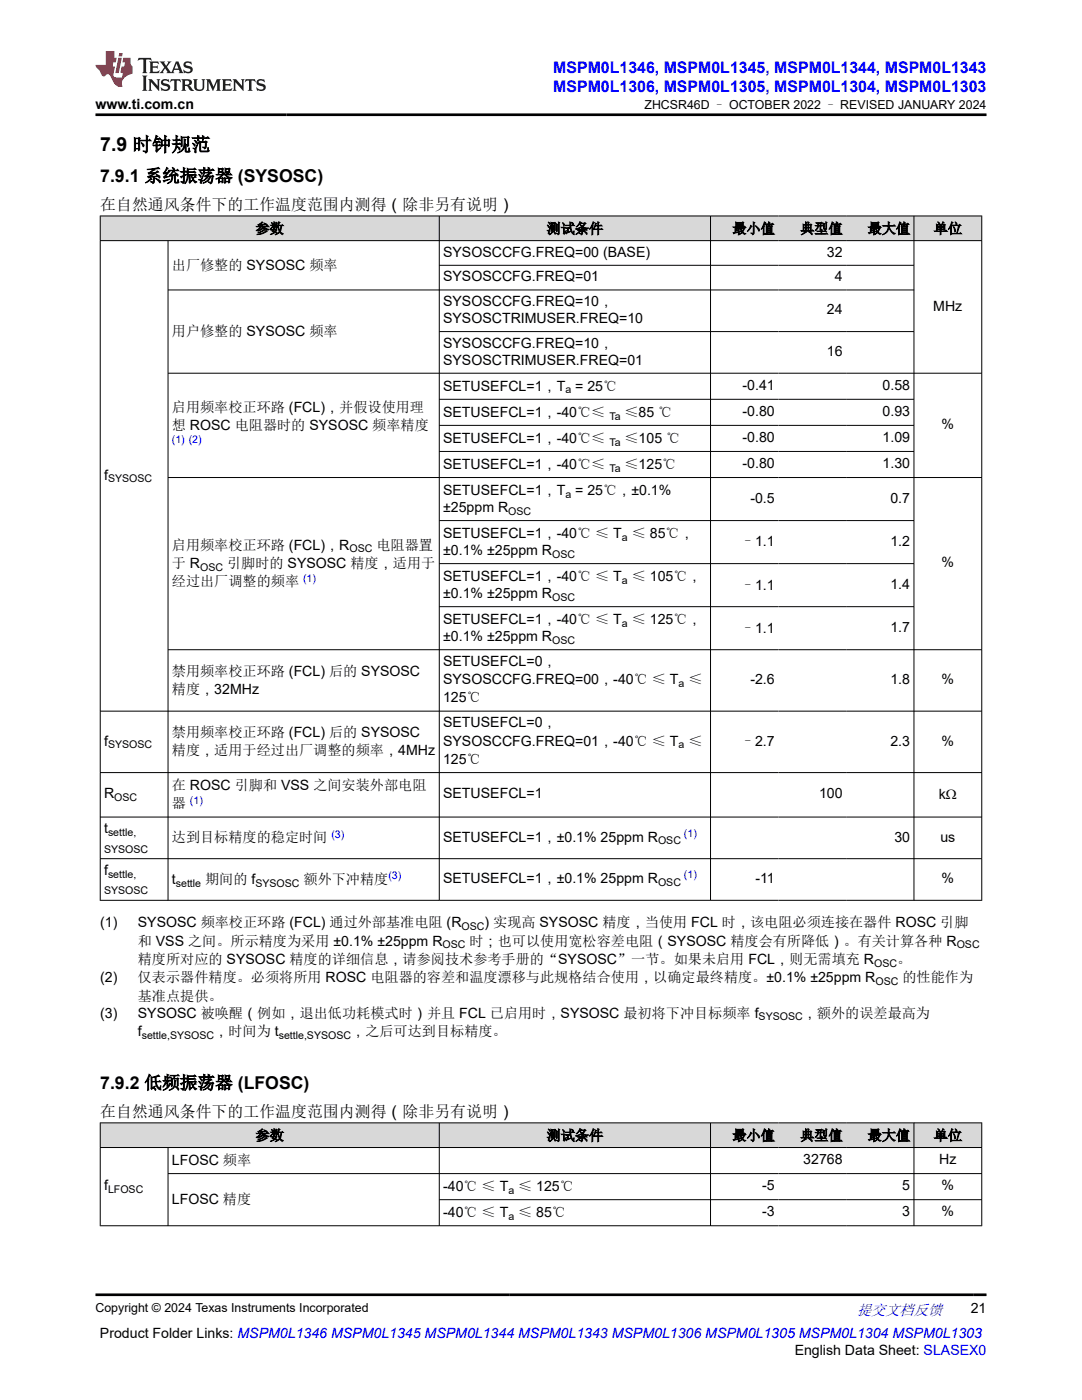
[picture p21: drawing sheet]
<svg xmlns="http://www.w3.org/2000/svg" width="216mm" height="279mm" viewBox="0 0 216 279" stroke-linecap="round" stroke-linejoin="round" font-family="sans-serif">
<defs><g id="words">
<text font-size="3.9" x="20" y="30.2">7.9 时钟规范</text>
<g font-size="3.5">
<text x="20" y="36.3">7.9.1 系统振荡器 (SYSOSC)</text>
<text x="20" y="217.3">7.9.2 低频振荡器 (LFOSC)</text>
</g>
<g font-size="3.2" fill="#00f">
<text x="110.4" y="14.5">MSPM0L1346, MSPM0L1345, MSPM0L1344, MSPM0L1343</text>
<text x="110.4" y="18.3">MSPM0L1306, MSPM0L1305, MSPM0L1304, MSPM0L1303</text>
</g>
<g font-size="3.2">
<text x="20" y="42">在自然通风条件下的工作温度范围内测得（除非另有说明）</text>
<text x="20" y="222.9">在自然通风条件下的工作温度范围内测得（除非另有说明）</text>
</g>
<text font-size="3" fill="#00f" x="171" y="262.4">提交文档反馈</text>
<g font-size="2.8">
<text x="19.1" y="21.7">www.ti.com.cn</text>
<text x="51" y="46.6">参数</text>
<text x="109.1" y="46.6">测试条件</text>
<text x="146.1" y="46.6">最小值</text>
<text x="159.7" y="46.6">典型值</text>
<text x="173.1" y="46.6">最大值</text>
<text x="186.3" y="46.6">单位</text>
<text x="34.3" y="53.8">出厂修整的 SYSOSC 频率</text>
<text x="88.4" y="51.2">SYSOSCCFG.FREQ=00 (BASE)</text>
<text x="165" y="51.2">32</text>
<text x="88.4" y="56.1">SYSOSCCFG.FREQ=01</text>
<text x="166.6" y="56.1">4</text>
<text x="88.4" y="61.1">SYSOSCCFG.FREQ=10，</text>
<text x="88.4" y="64.4">SYSOSCTRIMUSER.FREQ=10</text>
<text x="165" y="62.8">24</text>
<text x="186.2" y="62">MHz</text>
<text x="34.3" y="67">用户修整的 SYSOSC 频率</text>
<text x="88.4" y="69.4">SYSOSCCFG.FREQ=10，</text>
<text x="165" y="71.1">16</text>
<text x="88.4" y="72.8">SYSOSCTRIMUSER.FREQ=01</text>
<text x="88.4" y="78">SETUSEFCL=1，T = 25℃</text>
<text x="148.2" y="77.8">-0.41</text>
<text x="176.1" y="77.8">0.58</text>
<text x="34.3" y="82.2">启用频率校正环路 (FCL)，并假设使用理</text>
<text x="88.4" y="83.2">SETUSEFCL=1，-40℃≤</text>
<text x="124.6" y="83.2">≤85 ℃</text>
<text x="148.2" y="83">-0.80</text>
<text x="176.1" y="83">0.93</text>
<text x="34.3" y="85.9">想 ROSC 电阻器时的 SYSOSC 频率精度</text>
<text x="88.4" y="88.4">SETUSEFCL=1，-40℃≤</text>
<text x="124.6" y="88.4">≤105 ℃</text>
<text x="148.2" y="88.2">-0.80</text>
<text x="176.1" y="88.2">1.09</text>
<text x="187.9" y="85.6">%</text>
<text x="20.8" y="95.7">f</text>
<text x="88.4" y="93.6">SETUSEFCL=1，-40℃≤</text>
<text x="124.6" y="93.6">≤125℃</text>
<text x="148.2" y="93.4">-0.80</text>
<text x="176.1" y="93.4">1.30</text>
<text x="88.4" y="98.8">SETUSEFCL=1，T = 25℃，±0.1%</text>
<text x="149.7" y="100.3">-0.5</text>
<text x="177.7" y="100.3">0.7</text>
<text x="88.4" y="102.2">±25ppm R</text>
<text x="88.4" y="107.4">SETUSEFCL=1，-40℃ ≤ T ≤ 85℃，</text>
<text x="34.3" y="109.7">启用频率校正环路 (FCL)，R</text>
<text x="34.3" y="113.4">于 R</text>
<text x="45.3" y="113.4">引脚时的 SYSOSC 精度，适用于</text>
<text x="75.1" y="109.7">电阻器置</text>
<text x="88.4" y="110.8">±0.1% ±25ppm R</text>
<text x="147.9" y="109.1">–1.1</text>
<text x="177.7" y="108.9">1.2</text>
<text x="187.9" y="113.2">%</text>
<text x="34.3" y="117">经过出厂调整的频率</text>
<text x="88.4" y="116">SETUSEFCL=1，-40℃ ≤ T ≤ 105℃，</text>
<text x="88.4" y="119.3">±0.1% ±25ppm R</text>
<text x="147.9" y="117.7">–1.1</text>
<text x="177.7" y="117.5">1.4</text>
<text x="88.4" y="124.5">SETUSEFCL=1，-40℃ ≤ T ≤ 125℃，</text>
<text x="88.4" y="127.9">±0.1% ±25ppm R</text>
<text x="147.9" y="126.2">–1.1</text>
<text x="177.7" y="126.1">1.7</text>
<text x="34.3" y="134.8">禁用频率校正环路 (FCL) 后的 SYSOSC</text>
<text x="88.4" y="132.9">SETUSEFCL=0，</text>
<text x="88.4" y="136.5">SYSOSCCFG.FREQ=00，-40℃ ≤ T ≤</text>
<text x="149.7" y="136.5">-2.6</text>
<text x="177.7" y="136.5">1.8</text>
<text x="187.9" y="136.5">%</text>
<text x="34.3" y="138.5">精度，32MHz</text>
<text x="88.4" y="140.2">125℃</text>
<text x="20.8" y="148.8">f</text>
<text x="34.3" y="147.1">禁用频率校正环路 (FCL) 后的 SYSOSC</text>
<text x="88.4" y="145.1">SETUSEFCL=0，</text>
<text x="88.4" y="148.8">SYSOSCCFG.FREQ=01，-40℃ ≤ T ≤</text>
<text x="147.9" y="148.9">–2.7</text>
<text x="177.7" y="148.8">2.3</text>
<text x="187.9" y="148.8">%</text>
<text x="34.3" y="150.8">精度，适用于经过出厂调整的频率，4MHz</text>
<text x="88.4" y="152.5">125℃</text>
<text x="20.8" y="159.4">R</text>
<text x="34.3" y="157.7">在 ROSC 引脚和 VSS 之间安装外部电阻</text>
<text x="34.3" y="161.3">器</text>
<text x="88.4" y="159.4">SETUSEFCL=1</text>
<text x="163.4" y="159.4">100</text>
<text x="187.3" y="159.5">kΩ</text>
<text x="20.8" y="166.3">t</text>
<text x="88.4" y="167.9">SETUSEFCL=1，±0.1% 25ppm R</text>
<text x="178.5" y="167.9">30</text>
<text x="187.6" y="167.9">us</text>
<text x="34.3" y="168.1">达到目标精度的稳定时间</text>
<text x="20.8" y="174.6">f</text>
<text x="34.3" y="176.4">t</text>
<text x="40.9" y="176.4">期间的 f</text>
<text x="60.6" y="176.4">额外下冲精度</text>
<text x="88.4" y="176.3">SETUSEFCL=1，±0.1% 25ppm R</text>
<text x="150.7" y="176.3">-11</text>
<text x="187.9" y="176.3">%</text>
<text x="20" y="185">(1)</text>
<text x="27.5" y="185">SYSOSC 频率校正环路 (FCL) 通过外部基准电阻 (R</text>
<text x="96.7" y="185">) 实现高 SYSOSC 精度，当使用 FCL 时，该电阻必须连接在器件 ROSC 引脚</text>
<text x="27.5" y="188.7">和 VSS 之间。所示精度为采用 ±0.1% ±25ppm R</text>
<text x="93.7" y="188.7">时；也可以使用宽松容差电阻（SYSOSC 精度会有所降低）。有关计算各种 R</text>
<text x="20" y="196">(2)</text>
<text x="27.5" y="192.4">精度所对应的 SYSOSC 精度的详细信息，请参阅技术参考手册的“SYSOSC”一节。如果未启用 FCL，则无需填充 R</text>
<text x="27.5" y="196">仅表示器件精度。必须将所用 ROSC 电阻器的容差和温度漂移与此规格结合使用，以确定最终精度。±0.1% ±25ppm R</text>
<text x="179" y="192.4">。</text>
<text x="180.1" y="196">的性能作为</text>
<text x="20" y="203.1">(3)</text>
<text x="27.5" y="199.7">基准点提供。</text>
<text x="27.5" y="203.1">SYSOSC 被唤醒（例如，退出低功耗模式时）并且 FCL 已启用时，SYSOSC 最初将下冲目标频率 f</text>
<text x="160.2" y="203.1">，额外的误差最高为</text>
<text x="27.5" y="206.8">f</text>
<text x="42.8" y="206.8">，时间为 t</text>
<text x="70.1" y="206.8">，之后可达到目标精度。</text>
<text x="51" y="227.6">参数</text>
<text x="109.1" y="227.6">测试条件</text>
<text x="146.1" y="227.6">最小值</text>
<text x="159.7" y="227.6">典型值</text>
<text x="173.1" y="227.6">最大值</text>
<text x="186.3" y="227.6">单位</text>
<text x="34.3" y="232.5">LFOSC 频率</text>
<text x="160.3" y="232.3">32768</text>
<text x="187.4" y="232.3">Hz</text>
<text x="20.8" y="237.6">f</text>
<text x="88.4" y="237.7">-40℃ ≤ T ≤ 125℃</text>
<text x="152.1" y="237.6">-5</text>
<text x="180" y="237.6">5</text>
<text x="187.9" y="237.6">%</text>
<text x="34.3" y="240.3">LFOSC 精度</text>
<text x="88.4" y="242.9">-40℃ ≤ T ≤ 85℃</text>
<text x="152.1" y="242.8">-3</text>
<text x="180" y="242.8">3</text>
<text x="187.9" y="242.8">%</text>
<text x="193.7" y="262.1">21</text>
<text x="19.9" y="266.9">Product Folder Links: MSPM0L1346 MSPM0L1345 MSPM0L1344 MSPM0L1343 MSPM0L1306 MSPM0L1305 MSPM0L1304 MSPM0L1303</text>
<text x="158.6" y="270.3">English Data Sheet: SLASEX0</text>
</g>
<g font-size="2.5">
<text x="128.6" y="21.8">ZHCSR46D – OCTOBER 2022 – REVISED JANUARY 2024</text>
<text x="19.1" y="261.8">Copyright © 2024 Texas Instruments Incorporated</text>
</g>
<g font-size="2.1">
<text x="112.8" y="78.5">a</text>
<text x="121.6" y="83.7">Ta</text>
<text x="121.6" y="88.9">Ta</text>
<text x="121.6" y="94.1">Ta</text>
<text x="21.6" y="96.3">SYSOSC</text>
<text x="112.8" y="99.3">a</text>
<text x="101.4" y="102.7">OSC</text>
<text x="124.1" y="107.9">a</text>
<text x="39.9" y="113.9">OSC</text>
<text x="69.7" y="110.3">OSC</text>
<text x="110.2" y="111.3">OSC</text>
<text x="110.2" y="119.9">OSC</text>
<text x="124.1" y="116.5">a</text>
<text x="124.1" y="125.1">a</text>
<text x="110.2" y="128.5">OSC</text>
<text x="135.4" y="137.1">a</text>
<text x="21.6" y="149.4">SYSOSC</text>
<text x="135.4" y="149.4">a</text>
<text x="22.8" y="159.9">OSC</text>
<text x="21.6" y="166.8">settle,</text>
<text x="20.8" y="170.2">SYSOSC</text>
<text x="131.3" y="168.5">OSC</text>
<text x="20.8" y="178.5">SYSOSC</text>
<text x="21.6" y="175.1">settle,</text>
<text x="35.1" y="177">settle</text>
<text x="51" y="177">SYSOSC</text>
<text x="131.3" y="176.8">OSC</text>
<text x="92.1" y="185.6">OSC</text>
<text x="88.3" y="189.3">OSC</text>
<text x="190.9" y="189.3">OSC</text>
<text x="174.4" y="192.9">OSC</text>
<text x="174.7" y="196.6">OSC</text>
<text x="151.4" y="203.7">SYSOSC</text>
<text x="28.3" y="207.3">settle,SYSOSC</text>
<text x="55.6" y="207.3">settle,SYSOSC</text>
<text x="21.6" y="238.1">LFOSC</text>
<text x="101.4" y="238.3">a</text>
<text x="101.4" y="243.5">a</text>
</g>
<g font-size="2.1" fill="#00f">
<text x="34.3" y="88.4">(1) (2)</text>
<text x="60.5" y="116.1">(1)</text>
<text x="37.9" y="160.4">(1)</text>
<text x="66.1" y="167.1">(3)</text>
<text x="136.5" y="167">(1)</text>
<text x="77.5" y="175.5">(3)</text>
<text x="136.5" y="175.3">(1)</text>
</g>
</g></defs>
<g fill="#d8d8d8">
<path d="M20 43.1h175.9v4.9h-175.9z" fill-rule="evenodd"/>
<path d="M20.1 43.2h67.5v4.8h-67.5z" fill-rule="evenodd"/>
<path d="M87.7 43.2h54v4.8h-54z" fill-rule="evenodd"/>
<path d="M141.8 43.2h13.5v4.8h-13.5z" fill-rule="evenodd"/>
<path d="M155.3 43.2h13.5v4.8h-13.5z" fill-rule="evenodd"/>
<path d="M168.8 43.2h13.5v4.8h-13.5z" fill-rule="evenodd"/>
<path d="M182.4 43.2h13.4v4.8h-13.4z" fill-rule="evenodd"/>
</g>
<g fill="none" stroke="#000" stroke-width=".2">
<path d="M19.9 43.1h176.1M19.9 48h176.1M20 43v136.7M33.5 48v131.7M33.5 57.9h148.9M87.7 43v136.7M87.7 52.9h94.7M141.8 43v136.7M182.4 43v136.7M195.9 43v136.7M87.7 66.2h94.7M87.7 79.7h94.7"/>
<path d="M196 74.5h-162.5M33.5 95.3h162.5M87.7 84.9h94.7M87.7 90.1h94.7M87.7 103.9h94.7M87.7 112.5h94.7M33.5 129.7h162.5M87.7 121.1h94.7M19.9 154.2h176.1M196 141.9h-176.1M19.9 163.1h176.1M19.9 171.4h176.1"/>
<path d="M19.9 179.7h176.1"/>
</g>
<g fill="#d8d8d8">
<path d="M20 224.1h175.9v4.9h-175.9z" fill-rule="evenodd"/>
<path d="M20.1 224.2h67.5v4.8h-67.5z" fill-rule="evenodd"/>
<path d="M87.7 224.2h54v4.8h-54z" fill-rule="evenodd"/>
<path d="M141.8 224.2h13.5v4.8h-13.5z" fill-rule="evenodd"/>
<path d="M155.3 224.2h13.5v4.8h-13.5z" fill-rule="evenodd"/>
<path d="M168.8 224.2h13.5v4.8h-13.5z" fill-rule="evenodd"/>
<path d="M182.4 224.2h13.4v4.8h-13.4z" fill-rule="evenodd"/>
</g>
<path d="M19.9 224.1h176.1M19.9 229h176.1M20 224v20.7M33.5 229v15.7M33.5 234.2h162.5M87.7 224v20.7M87.7 239.4h108.3M141.8 224v20.7M182.4 224v20.7M195.9 224v20.7M19.9 244.6h176.1" fill="none" stroke="#000" stroke-width=".2"/>
<path d="M27.7 11.6l-.2 .5 .5-.2h.6v.1v2.2l-.2 .4h1l-.2-.4v-2.2v-.1h.5l.5 .2-.1-.5zM29.8 12.3l.2 .4v1.5l-.2 .4h1.9l.1-.6a1.08 1.08 0 0 1-1.3 .2v-.7h.6l.4 .2v-.7l-.4 .2h-.6v-.5l.2-.2a1 1 0 0 1 1 .3l-.1-.5zM31.8 12.3l1 1.1-1 1.2h.9l-.2-.2 .4-.8 .5 .8-.2 .2h1.6l-.2-.2 .1-.5h1l.1 .5-.1 .2h.9l-.2-.3-.8-2h-.5l-1 2.2-.8-1.1 .9-1.1h-.8l.2 .2-.5 .6-.3-.6 .1-.2zM35.2 12.7l.4 1h-.8zM36.8 12.4a.65 .65 0 0 0-.2 .7 .65 .65 0 0 0 .6 .5l.7 .1 .1 .3a.79 .79 0 0 1-.7 .4 .79 .79 0 0 1-.7-.5l.1 .7 .2-.1a.93 .93 0 0 0 1.1 .1 .93 .93 0 0 0 .4-1 1.46 1.46 0 0 0-1.2-.6l-.1-.3a1.09 1.09 0 0 1 1.2 .2l-.2-.6-.1 .1-.6-.2zM28.4 15.1l.2 .4v2.2l-.2 .4h1l-.2-.4v-2.2l.2-.4zM29.6 15.8l.2 .4v1.5l-.2 .4h.8l-.3-.4v-1.3l1.7 1.8v-2l.2-.4h-.8l.2 .2 .1 1.1-1.2-1.3zM32.3 15.9a.65 .65 0 0 0-.2 .8 .65 .65 0 0 0 .7 .4l.6 .2 .1 .2a.79 .79 0 0 1-.7 .4 .79 .79 0 0 1-.7-.5l.1 .7 .2-.1a.93 .93 0 0 0 1.1 .1 .93 .93 0 0 0 .4-.9 1.46 1.46 0 0 0-1.2-.6l-.1-.4a1.09 1.09 0 0 1 1.2 .2l-.2-.6-.1 .1-.6-.1zM34.1 15.8l-.1 .6a.63 .63 0 0 1 .7-.3l.1 1.6-.3 .4h1l-.2-.4v-1.6a.66 .66 0 0 1 .8 .3l-.1-.6zM36.2 15.8l.2 .4v1.5l-.2 .4h.9l-.2-.2v-.7h.5l.1 .2a.79 .79 0 0 0 1.2 .6l-1-.9a.61 .61 0 0 0 .6-.6 .61 .61 0 0 0-.5-.7zM36.9 16.1h.2a.47 .47 0 0 1 .5 .1 .47 .47 0 0 1 .1 .5l-.2 .1-.6 .1zM38.5 15.8l.2 .2a2.27 2.27 0 0 0 .4 2 1.04 1.04 0 0 0 1.7-.7v-1.3l.2-.2h-.8l.2 .4v1.1a.6 .6 0 0 1-.6 .6 .6 .6 0 0 1-.6-.6v-1.1l.3-.4zM41.1 15.8l.2 .4v1.5l-.2 .4h.7l-.2-.4v-1.4l.9 1.9 .8-1.9v1.4l-.2 .4h1l-.3-.4v-1.5l.3-.4h-.8l-.7 1.5-.7-1.5zM44.3 15.8l.2 .4v1.5l-.2 .4h1.9l.1-.6a1.09 1.09 0 0 1-1.3 .2v-.7h.6l.4 .2v-.6l-.4 .2h-.6v-.6l.2-.1a1.01 1.01 0 0 1 1 .3l-.1-.6zM46.4 15.8l.3 .4v1.5l-.3 .4h.8l-.2-.4v-1.3l1.6 1.8v-2l.2-.4h-.7l.2 .2v1.1l-1.2-1.3zM49 15.8l-.1 .6a.63 .63 0 0 1 .8-.3v1.6l-.3 .4h1l-.2-.4v-1.6a.66 .66 0 0 1 .8 .3l-.1-.6zM51.4 15.9a.65 .65 0 0 0-.2 .8 .65 .65 0 0 0 .6 .4l.6 .2 .2 .2a.79 .79 0 0 1-.8 .4 .79 .79 0 0 1-.6-.5l.1 .7 .2-.1a.93 .93 0 0 0 1 .1 .93 .93 0 0 0 .5-.9 1.46 1.46 0 0 0-1.3-.6l-.1-.4a1.09 1.09 0 0 1 1.3 .2l-.2-.6-.2 .1-.5-.1z" fill="#231f20"/>
<path d="M21.1 10.2v2.8h-2.1l.1 .3 .9 1a.95 .95 0 0 0 .9 .9 .59 .59 0 0 1 .6-.4 .59 .59 0 0 1 .5 .4l.4 .7a1.59 1.59 0 0 0 2.1 1.4 1.61 1.61 0 0 1 1-2.3l1-.3-.1-1.5a1.59 1.59 0 0 1-.4-1.7h-1.4l-.2 .9h.5l-.1 .9h-.5l-.2 1v.2l.4 .1-.2 .9h-.6a.73 .73 0 0 1-1.1-.7l.3-1.5h-.5l.2-.9h.5l.2-.9h-.5v-1.3zM23.6 11.5l-.6 3.1h.7l.6-3.1zM23.8 10.6l-.1 .6h.7l.1-.6z" fill="#ed1c24"/>
<path d="M19.1 22.9h177.8M19.1 258.4h177.8" fill="none" stroke="#000" stroke-width=".53"/>
<use href="#words"/>
</svg>
